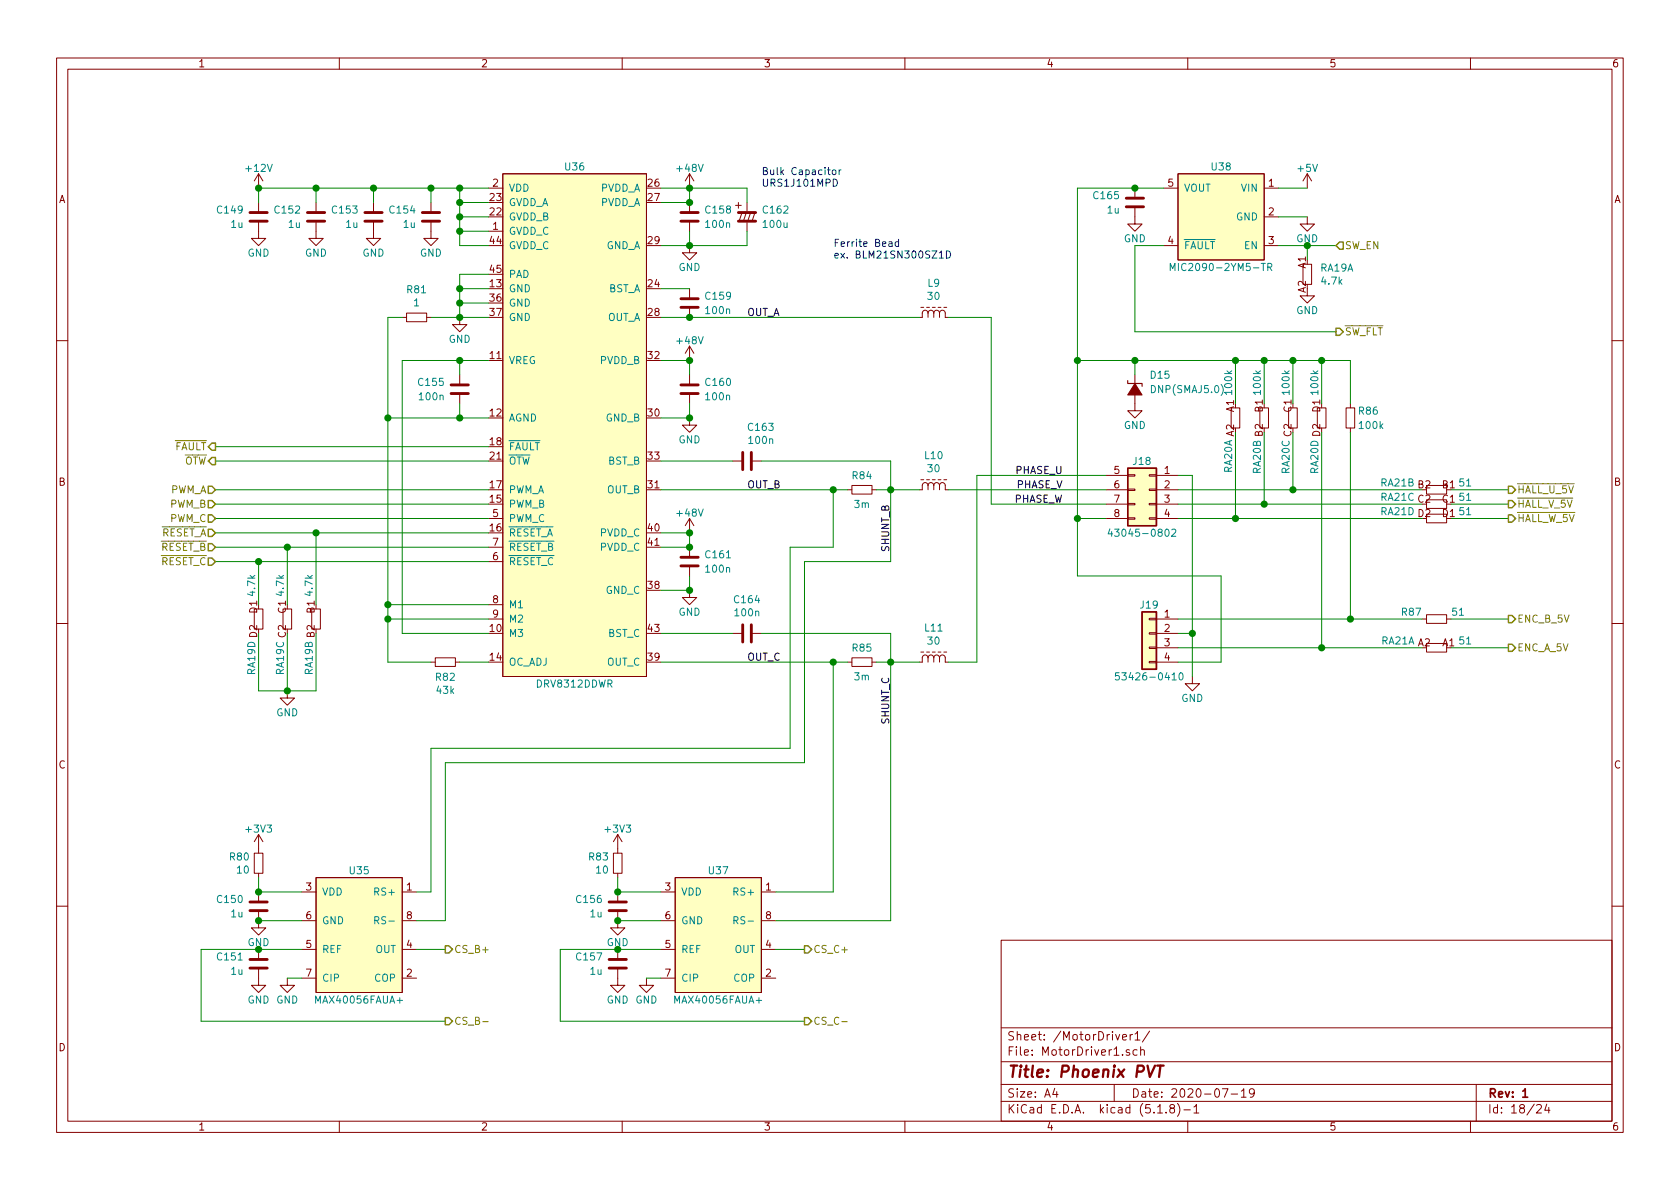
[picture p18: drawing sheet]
<svg xmlns="http://www.w3.org/2000/svg" width="297mm" height="210mm" viewBox="0 0 297 210" stroke-linecap="round" stroke-linejoin="round" font-family="sans-serif">
<defs><g id="words">
<text font-size="2.8" fill="#840000" x="178" y="190.5">Title: Phoenix PVT</text>
<g font-size="2.1" fill="#840000">
<text x="178" y="184">Sheet: /MotorDriver1/</text>
<text x="178" y="186.7">File: MotorDriver1.sch</text>
<text x="178" y="196.9">KiCad E.D.A. kicad (5.1.8)-1</text>
<text x="178" y="194.1">Size: A4</text>
<text x="200" y="194.1">Date: 2020-07-19</text>
<text x="263" y="194.1">Rev: 1</text>
<text x="263" y="196.9">Id: 18/24</text>
</g>
<g font-size="1.8" fill="#840000">
<text x="35" y="11.9">1</text>
<text x="85" y="11.9">2</text>
<text x="135" y="11.9">3</text>
<text x="185" y="11.9">4</text>
<text x="235" y="11.9">5</text>
<text x="285" y="11.9">6</text>
<text x="10.4" y="35.9">A</text>
<text x="86.7" y="35.6">23</text>
<text x="87.1" y="33">2</text>
<text x="114.6" y="33">26</text>
<text x="114.6" y="35.6">27</text>
<text x="206.5" y="33">5</text>
<text x="224.3" y="33">1</text>
<text x="285.4" y="35.9">A</text>
<text x="86.7" y="38.1">22</text>
<text x="87.1" y="40.6">1</text>
<text x="224.3" y="38.1">2</text>
<text x="86.7" y="43.2">44</text>
<text x="114.6" y="43.2">29</text>
<text x="206.5" y="43.2">4</text>
<text x="224.3" y="43.2">3</text>
<text x="230.9" y="47.5" transform="rotate(-90 230.9 47.5)">A1</text>
<text x="86.7" y="50.8">13</text>
<text x="86.7" y="53.3">36</text>
<text x="86.7" y="48.3">45</text>
<text x="114.6" y="50.8">24</text>
<text x="230.9" y="51.8" transform="rotate(-90 230.9 51.8)">A2</text>
<text x="86.7" y="55.9">37</text>
<text x="114.6" y="55.9">28</text>
<text x="86.7" y="63.5">11</text>
<text x="114.6" y="63.5">32</text>
<text x="86.7" y="73.7">12</text>
<text x="114.6" y="73.7">30</text>
<text x="218.2" y="72.9" transform="rotate(-90 218.2 72.9)">A1</text>
<text x="223.3" y="72.9" transform="rotate(-90 223.3 72.9)">B1</text>
<text x="228.3" y="72.9" transform="rotate(-90 228.3 72.9)">C1</text>
<text x="233.4" y="72.9" transform="rotate(-90 233.4 72.9)">D1</text>
<text x="86.7" y="78.7">18</text>
<text x="86.7" y="81.3">21</text>
<text x="114.6" y="81.3">33</text>
<text x="197" y="83.8">5</text>
<text x="205.9" y="83.8">1</text>
<text x="10.4" y="85.9">B</text>
<text x="86.7" y="88.9">15</text>
<text x="86.7" y="86.4">17</text>
<text x="114.6" y="86.4">31</text>
<text x="197" y="86.4">6</text>
<text x="197" y="88.9">7</text>
<text x="205.9" y="86.4">2</text>
<text x="205.9" y="88.9">3</text>
<text x="255" y="88.9">C1</text>
<text x="255" y="86.4">B1</text>
<text x="285.4" y="85.9">B</text>
<text x="86.7" y="94">16</text>
<text x="87.1" y="91.4">5</text>
<text x="114.6" y="94">40</text>
<text x="197" y="91.4">8</text>
<text x="205.9" y="91.4">4</text>
<text x="255" y="91.4">D1</text>
<text x="87.1" y="99.1">6</text>
<text x="87.1" y="96.5">7</text>
<text x="114.6" y="96.5">41</text>
<text x="87.1" y="106.7">8</text>
<text x="114.6" y="104.1">38</text>
<text x="45.5" y="108.4" transform="rotate(-90 45.5 108.4)">D1</text>
<text x="50.5" y="108.4" transform="rotate(-90 50.5 108.4)">C1</text>
<text x="55.6" y="108.4" transform="rotate(-90 55.6 108.4)">B1</text>
<text x="86.7" y="111.8">10</text>
<text x="87.1" y="109.2">9</text>
<text x="114.6" y="111.8">43</text>
<text x="205.9" y="109.2">1</text>
<text x="205.9" y="111.8">2</text>
<text x="86.7" y="116.8">14</text>
<text x="114.6" y="116.8">39</text>
<text x="205.9" y="114.3">3</text>
<text x="205.9" y="116.8">4</text>
<text x="255" y="114.3">A1</text>
<text x="10.4" y="135.9">C</text>
<text x="285.4" y="135.9">C</text>
<text x="54.1" y="157.5">3</text>
<text x="71.9" y="157.5">1</text>
<text x="117.6" y="157.5">3</text>
<text x="135.4" y="157.5">1</text>
<text x="54.1" y="167.6">5</text>
<text x="54.1" y="162.6">6</text>
<text x="71.9" y="167.6">4</text>
<text x="71.9" y="162.6">8</text>
<text x="117.6" y="167.6">5</text>
<text x="117.6" y="162.6">6</text>
<text x="135.4" y="167.6">4</text>
<text x="135.4" y="162.6">8</text>
<text x="54.1" y="172.7">7</text>
<text x="71.9" y="172.7">2</text>
<text x="117.6" y="172.7">7</text>
<text x="135.4" y="172.7">2</text>
<text x="10.4" y="185.9">D</text>
<text x="285.4" y="185.9">D</text>
<text x="35" y="199.9">1</text>
<text x="85" y="199.9">2</text>
<text x="135" y="199.9">3</text>
<text x="185" y="199.9">4</text>
<text x="235" y="199.9">5</text>
<text x="285" y="199.9">6</text>
</g>
<g font-size="1.8" fill="#008484">
<text x="43.6" y="30.4">+12V</text>
<text x="89.9" y="33.9">VDD</text>
<text x="100" y="30.1">U36</text>
<text x="106.1" y="33.9">PVDD_A</text>
<text x="119.8" y="30.4">+48V</text>
<text x="193.5" y="35.2">C165</text>
<text x="209.3" y="33.9">VOUT</text>
<text x="214.3" y="30.1">U38</text>
<text x="219.6" y="33.9">VIN</text>
<text x="229.5" y="30.4">+5V</text>
<text x="38.5" y="37.8">C149</text>
<text x="40.9" y="40.3">1u</text>
<text x="48.7" y="37.8">C152</text>
<text x="51.1" y="40.3">1u</text>
<text x="58.9" y="37.8">C153</text>
<text x="61.2" y="40.3">1u</text>
<text x="69" y="37.8">C154</text>
<text x="71.4" y="40.3">1u</text>
<text x="89.9" y="41.5">GVDD_C</text>
<text x="89.9" y="39">GVDD_B</text>
<text x="89.9" y="36.4">GVDD_A</text>
<text x="106.1" y="36.4">PVDD_A</text>
<text x="124.9" y="37.8">C158</text>
<text x="124.9" y="40.3">100n</text>
<text x="135" y="37.8">C162</text>
<text x="135.1" y="40.3">100u</text>
<text x="195.8" y="37.8">1u</text>
<text x="218.6" y="39">GND</text>
<text x="43.8" y="45.4">GND</text>
<text x="53.9" y="45.4">GND</text>
<text x="64.1" y="45.4">GND</text>
<text x="74.2" y="45.4">GND</text>
<text x="89.9" y="44.1">GVDD_C</text>
<text x="107.1" y="44.1">GND_A</text>
<text x="120" y="47.9">GND</text>
<text x="198.7" y="42.8">GND</text>
<text x="208.2" y="47.9">MIC2090-2YM5-TR</text>
<text x="209.3" y="44.1">FAULT</text>
<text x="220" y="44.1">EN</text>
<text x="229.2" y="42.8">GND</text>
<text x="72" y="51.9">R81</text>
<text x="89.9" y="51.7">GND</text>
<text x="89.9" y="49.1">PAD</text>
<text x="107.5" y="51.7">BST_A</text>
<text x="124.9" y="53">C159</text>
<text x="164.1" y="50.7">L9</text>
<text x="164.1" y="53">30</text>
<text x="233.5" y="48">RA19A</text>
<text x="233.8" y="50.3">4.7k</text>
<text x="73.2" y="54.2">1</text>
<text x="89.9" y="54.2">GND</text>
<text x="89.9" y="56.8">GND</text>
<text x="107.3" y="56.8">OUT_A</text>
<text x="124.9" y="55.5">100n</text>
<text x="229.2" y="55.5">GND</text>
<text x="79.3" y="60.6">GND</text>
<text x="89.9" y="64.4">VREG</text>
<text x="106.1" y="64.4">PVDD_B</text>
<text x="119.8" y="60.9">+48V</text>
<text x="74.1" y="68.2">C155</text>
<text x="74.3" y="70.8">100n</text>
<text x="124.9" y="68.2">C160</text>
<text x="124.9" y="70.8">100n</text>
<text x="203.5" y="67">D15</text>
<text x="203.8" y="69.5">DNP(SMAJ5.0)</text>
<text x="217.9" y="69.6" transform="rotate(-90 217.9 69.6)">100k</text>
<text x="222.9" y="69.6" transform="rotate(-90 222.9 69.6)">100k</text>
<text x="228" y="69.6" transform="rotate(-90 228 69.6)">100k</text>
<text x="233.1" y="69.6" transform="rotate(-90 233.1 69.6)">100k</text>
<text x="89.9" y="74.5">AGND</text>
<text x="107.1" y="74.5">GND_B</text>
<text x="132.4" y="76.2">C163</text>
<text x="198.7" y="75.9">GND</text>
<text x="240.3" y="73.3">R86</text>
<text x="240.5" y="75.9">100k</text>
<text x="89.9" y="79.6">FAULT</text>
<text x="89.9" y="82.2">OTW</text>
<text x="107.5" y="82.2">BST_B</text>
<text x="120" y="78.4">GND</text>
<text x="132.5" y="78.5">100n</text>
<text x="163.6" y="81.2">L10</text>
<text x="164.1" y="83.5">30</text>
<text x="200.4" y="82.2">J18</text>
<text x="217.9" y="83.6" transform="rotate(-90 217.9 83.6)">RA20A A2</text>
<text x="222.9" y="83.7" transform="rotate(-90 222.9 83.7)">RA20B B2</text>
<text x="228" y="83.7" transform="rotate(-90 228 83.7)">RA20C C2</text>
<text x="233.1" y="83.7" transform="rotate(-90 233.1 83.7)">RA20D D2</text>
<text x="89.9" y="89.8">PWM_B</text>
<text x="89.9" y="87.2">PWM_A</text>
<text x="107.3" y="87.2">OUT_B</text>
<text x="150.8" y="84.8">R84</text>
<text x="151.1" y="89.8">3m</text>
<text x="244.2" y="88.6">RA21C C2</text>
<text x="244.2" y="86">RA21B B2</text>
<text x="258.1" y="88.6">51</text>
<text x="258.1" y="86">51</text>
<text x="89.9" y="94.9">RESET_A</text>
<text x="89.9" y="92.3">PWM_C</text>
<text x="106.1" y="94.9">PVDD_C</text>
<text x="119.8" y="91.4">+48V</text>
<text x="197.2" y="94.9">43045-0802</text>
<text x="244.2" y="91.1">RA21D D2</text>
<text x="258.1" y="91.1">51</text>
<text x="89.9" y="99.9">RESET_C</text>
<text x="89.9" y="97.4">RESET_B</text>
<text x="106.1" y="97.4">PVDD_C</text>
<text x="124.9" y="98.7">C161</text>
<text x="124.9" y="101.3">100n</text>
<text x="45.1" y="105.3" transform="rotate(-90 45.1 105.3)">4.7k</text>
<text x="50.2" y="105.3" transform="rotate(-90 50.2 105.3)">4.7k</text>
<text x="55.3" y="105.3" transform="rotate(-90 55.3 105.3)">4.7k</text>
<text x="89.9" y="107.6">M1</text>
<text x="107.1" y="105">GND_C</text>
<text x="129.9" y="106.7">C164</text>
<text x="201.7" y="107.6">J19</text>
<text x="89.9" y="112.6">M3</text>
<text x="89.9" y="110.1">M2</text>
<text x="107.5" y="112.6">BST_C</text>
<text x="120" y="108.9">GND</text>
<text x="130.1" y="109">100n</text>
<text x="163.6" y="111.7">L11</text>
<text x="164.1" y="114">30</text>
<text x="244.3" y="114">RA21A A2</text>
<text x="247.9" y="108.9">R87</text>
<text x="256.8" y="108.9">51</text>
<text x="258.1" y="114">51</text>
<text x="45.1" y="119.3" transform="rotate(-90 45.1 119.3)">RA19D D2</text>
<text x="50.2" y="119.3" transform="rotate(-90 50.2 119.3)">RA19C C2</text>
<text x="55.3" y="119.3" transform="rotate(-90 55.3 119.3)">RA19B B2</text>
<text x="89.9" y="117.7">OC_ADJ</text>
<text x="107.3" y="117.7">OUT_C</text>
<text x="150.8" y="115.2">R85</text>
<text x="77.1" y="120.4">R82</text>
<text x="77.3" y="122.7">43k</text>
<text x="95" y="121.6">DRV8312DDWR</text>
<text x="151.1" y="120.3">3m</text>
<text x="198.5" y="120.3">53426-0410</text>
<text x="208.9" y="124.1">GND</text>
<text x="48.8" y="126.7">GND</text>
<text x="43.6" y="147.2">+3V3</text>
<text x="107.1" y="147.2">+3V3</text>
<text x="40.7" y="152.2">R80</text>
<text x="42" y="154.5">10</text>
<text x="61.9" y="154.6">U35</text>
<text x="104.2" y="152.2">R83</text>
<text x="105.5" y="154.5">10</text>
<text x="125.4" y="154.6">U37</text>
<text x="38.5" y="159.7">C150</text>
<text x="56.9" y="158.4">VDD</text>
<text x="66.6" y="158.4">RS+</text>
<text x="102" y="159.7">C156</text>
<text x="120.4" y="158.4">VDD</text>
<text x="130.1" y="158.4">RS+</text>
<text x="40.9" y="162.2">1u</text>
<text x="43.8" y="167.3">GND</text>
<text x="56.9" y="163.4">GND</text>
<text x="67.1" y="163.4">RS-</text>
<text x="104.4" y="162.2">1u</text>
<text x="107.3" y="167.3">GND</text>
<text x="120.4" y="163.4">GND</text>
<text x="130.6" y="163.4">RS-</text>
<text x="38.5" y="169.8">C151</text>
<text x="40.9" y="172.4">1u</text>
<text x="56.9" y="168.5">REF</text>
<text x="56.9" y="173.6">CIP</text>
<text x="66.3" y="173.6">COP</text>
<text x="66.4" y="168.5">OUT</text>
<text x="102" y="169.8">C157</text>
<text x="104.4" y="172.4">1u</text>
<text x="120.4" y="168.5">REF</text>
<text x="120.4" y="173.6">CIP</text>
<text x="129.8" y="173.6">COP</text>
<text x="129.9" y="168.5">OUT</text>
<text x="43.8" y="177.5">GND GND</text>
<text x="56.1" y="177.5">MAX40056FAUA+</text>
<text x="107.3" y="177.5">GND GND</text>
<text x="119.6" y="177.5">MAX40056FAUA+</text>
</g>
<g font-size="1.8" fill="#0000c2">
<text x="134.6" y="31">Bulk Capacitor</text>
<text x="134.6" y="33">URS1J101MPD</text>
<text x="147.3" y="43.7">Ferrite Bead</text>
<text x="147.3" y="45.7">ex. BLM21SN300SZ1D</text>
</g>
<g font-size="1.8" fill="#848400">
<text x="237.7" y="44.1">SW_EN</text>
<text x="237.7" y="59.3">SW_FLT</text>
<text x="30.8" y="79.6">FAULT</text>
<text x="32.5" y="82.2">OTW</text>
<text x="30" y="87.2">PWM_A</text>
<text x="30" y="89.8">PWM_B</text>
<text x="268.2" y="87.2">HALL_U_5V</text>
<text x="268.2" y="89.8">HALL_V_5V</text>
<text x="28.4" y="94.9">RESET_A</text>
<text x="30" y="92.3">PWM_C</text>
<text x="268.2" y="92.3">HALL_W_5V</text>
<text x="28.4" y="97.4">RESET_B</text>
<text x="28.4" y="99.9">RESET_C</text>
<text x="268.2" y="110.1">ENC_B_5V</text>
<text x="268.2" y="115.2">ENC_A_5V</text>
<text x="80.3" y="168.5">CS_B+</text>
<text x="143.8" y="168.5">CS_C+</text>
<text x="80.3" y="181.2">CS_B-</text>
<text x="143.8" y="181.2">CS_C-</text>
</g>
<g font-size="1.8">
<text x="132.1" y="55.9">OUT_A</text>
<text x="179.6" y="83.8">PHASE_U</text>
<text x="132.1" y="86.4">OUT_B</text>
<text x="179.2" y="88.9">PHASE_W</text>
<text x="179.7" y="86.4">PHASE_V</text>
<text x="157.2" y="97.5" transform="rotate(-90 157.2 97.5)">SHUNT_B</text>
<text x="132.1" y="116.8">OUT_C</text>
<text x="157.2" y="128" transform="rotate(-90 157.2 128)">SHUNT_C</text>
</g>
</g></defs>
<g fill="none" stroke="#840000" stroke-width=".18">
<path d="M10 10.3h277v189.9h-277zM12 12.2h273v186.1h-273zM60 10.3v1.9M110 10.3v1.9M160 10.3v1.9M210 10.3v1.9M260 10.3v1.9M45.7 39.1v3.1h1.3l-1.3 1.2-1.3-1.2h1.3M45.7 30.7v2.6M45.7 35.8v1.8M45.7 30.7l-.7 1.3M45.7 30.7l.8 1.3"/>
<path d="M55.9 39.1v3.1h1.2l-1.2 1.2-1.3-1.2h1.3M55.9 35.8v1.8M66 39.1v3.1h1.3l-1.3 1.2-1.2-1.2h1.2M66 35.8v1.8M76.2 39.1v3.1h1.3l-1.3 1.2-1.3-1.2h1.3M76.2 35.8v1.8M86.4 33.3h2.5M88.9 30.7h25.4v88.9h-25.4zM121.9 30.7v2.6M121.9 35.8v1.8M121.9 39.1v1.8M121.9 30.7l-.7 1.3"/>
<path d="M121.9 30.7l.8 1.3M130 36.3h1.1M130.6 35.8v1M131.2 37.6l-.5 1.5M132 37.6l-.6 1.5M132.1 35.8v1.5M132.1 39.4v1.5M132.7 37.6l-.5 1.5M133.5 37.6l-.5 1.5M200.7 36.6v3h1.2l-1.2 1.3-1.3-1.3h1.3M200.7 33.3v1.7M205.7 33.3h2.6"/>
<path d="M208.3 30.7h15.2v15.3h-15.2zM223.5 33.3h2.6M223.5 38.3h2.6M231.1 38.3v1.3h1.3l-1.3 1.3-1.2-1.3h1.2M231.1 30.7l-.7 1.3M231.1 30.7v2.6M231.1 30.7l.8 1.3M71.1 56.1h.8M71.9 55.4h3.5v1.5h-3.5zM75.4 56.1h.8M81.3 56.1v1.3h1.2l-1.2 1.3-1.3-1.3h1.3M86.4 40.9h2.5"/>
<path d="M121.9 43.4v1.3h1.3l-1.3 1.3-1.3-1.3h1.3M121.9 51v1.8M121.9 54.4v1.7M162.8 54.4h.5M163.8 54.4h.5M164.1 55.4l.1-.4 .3-.1 .4 .1 .2 .4M164.1 55.4l-.2-.4-.5-.1-.3 .3v.9h-.5M164.1 55.4v.7M164.8 54.4h.6M165.1 55.4l.1-.4 .3-.1 .4 .1 .2 .4M165.1 55.4v.7M165.9 54.4h.5"/>
<path d="M166.1 55.4l.2-.4 .5-.1 .3 .4v.8h.5M166.1 55.4v.7M166.9 54.4h.5M205.7 43.4h2.6M223.5 43.4h2.6M230.4 46.7h1.5v3.6h-1.5zM231.1 51v1.3h1.3l-1.3 1.3-1.2-1.3h1.2M10 60.2h2M81.3 66.3v1.8M81.3 69.6v1.8M121.9 73.9v1.3h1.3l-1.3 1.2-1.3-1.2h1.3M121.9 61.2v2.5"/>
<path d="M121.9 66.3v1.8M121.9 69.6v1.8M121.9 61.2l-.7 1.3M121.9 61.2l.8 1.3M200.7 69.8v2.8h1.2l-1.2 1.3-1.3-1.3h1.3M200.7 66.3v1.5M217.7 72.1h1.5v3.6h-1.5zM222.8 72.1h1.5v3.6h-1.5zM227.8 72.1h1.6v3.6h-1.6zM232.9 72.1h1.5v3.6h-1.5zM238 72.1h1.5v3.6h-1.5zM238.8 71.4v.7"/>
<path d="M238.8 75.7v.7M285 60.2h2M86.4 91.7h2.5M86.4 99.3h2.5M86.4 96.8h2.5M121.9 91.7v2.5M121.9 96.8v1.7M121.9 91.7l-.7 1.3M121.9 91.7l.8 1.3M129.5 81.5h1.8M132.8 81.5h1.8M149.9 86.6h.7"/>
<path d="M150.6 85.8h3.6v1.6h-3.6zM154.2 86.6h.7M162.8 84.8h.5M163.8 84.8h.5M164.1 85.8l.1-.3 .3-.2 .4 .2 .2 .3M164.1 85.8l-.2-.3-.5-.1-.3 .3v.9h-.5M164.1 85.8v.8M164.8 84.8h.6M165.1 85.8l.1-.3 .3-.2 .4 .2 .2 .3M165.1 85.8v.8M165.9 84.8h.5M166.1 85.8l.2-.4h.5l.3 .3v.9h.5"/>
<path d="M166.1 85.8v.8M166.9 84.8h.5M195.6 86.6h3.8M195.6 84.1h3.8M195.6 89.1h3.8M195.6 91.7h3.8M199.4 91.6h1.3v.2h-1.3zM199.4 89h1.3v.3h-1.3zM199.4 83.9h1.3v.3h-1.3zM199.4 86.5h1.3v.2h-1.3zM203.2 91.6h1.3v.2h-1.3zM203.2 89h1.3v.3h-1.3z"/>
<path d="M203.2 83.9h1.3v.3h-1.3zM203.2 86.5h1.3v.2h-1.3zM204.5 86.6h3.8M204.5 84.1h3.8M204.5 89.1h3.8M204.5 91.7h3.8M252.2 88.4h3.6v1.5h-3.6zM252.2 85.8h3.6v1.6h-3.6zM252.2 90.9h3.6v1.6h-3.6zM10 110.3h2M45 107.7h1.5v3.5h-1.5zM50 107.7h1.6v3.5h-1.6z"/>
<path d="M55.1 107.7h1.5v3.5h-1.5zM76.2 117.1h.8M77 116.3h3.5v1.6h-3.5zM80.5 117.1h.8M86.4 109.5h2.5M86.4 106.9h2.5M121.9 104.4v1.3h1.3l-1.3 1.2-1.3-1.2h1.3M121.9 100.1v1.7M129.5 112h1.8M132.8 112h1.8M149.9 117.1h.7M150.6 116.3h3.6v1.6h-3.6z"/>
<path d="M154.2 117.1h.7M162.8 115.3h.5M163.8 115.3h.5M164.1 116.3l.1-.3 .3-.2 .4 .1 .2 .4M164.1 116.3l-.2-.4-.5-.1-.3 .3v1h-.5M164.1 116.3v.8M164.8 115.3h.6M165.1 116.3l.1-.3 .3-.2 .4 .1 .2 .4M165.1 116.3v.8M165.9 115.3h.5M166.1 116.3l.2-.4 .5-.1 .3 .4v.9h.5M166.1 116.3v.8"/>
<path d="M166.9 115.3h.5M203.2 117h1.3v.2h-1.3zM203.2 114.4h1.3v.3h-1.3zM203.2 109.3h1.3v.3h-1.3zM203.2 111.9h1.3v.2h-1.3zM204.5 109.5h3.8M204.5 112h3.8M204.5 114.5h3.8M204.5 117.1h3.8M210.8 119.6v1.3h-1.3l1.3 1.3 1.3-1.3h-1.3M251.5 109.5h.7M252.2 113.8h3.6v1.5h-3.6z"/>
<path d="M252.2 108.7h3.6v1.5h-3.6zM255.8 109.5h.7M285 110.3h2M50.8 122.2v1.2h-1.3l1.3 1.3 1.3-1.3h-1.3M45 150.9h1.5v3.5h-1.5zM45.7 147.6v3.3M45.7 154.4v.8M45.7 157.7v1.8M45.7 147.6l-.7 1.2M45.7 147.6l.8 1.2M53.3 157.7h2.6M55.9 155.2h15.2v20.3h-15.2z"/>
<path d="M71.1 157.7h2.6M108.5 150.9h1.5v3.5h-1.5zM109.2 147.6v3.3M109.2 154.4v.8M109.2 157.7v1.8M109.2 147.6l-.7 1.2M109.2 147.6l.8 1.2M116.8 157.7h2.6M119.4 155.2h15.2v20.3h-15.2zM134.6 157.7h2.6M10 160.2h2M45.7 171.2v3h1.3l-1.3 1.3-1.3-1.3h1.3"/>
<path d="M45.7 161v3.1h1.3l-1.3 1.2-1.3-1.2h1.3M45.7 167.9v1.8M50.8 173v1.2h1.3l-1.3 1.3-1.3-1.3h1.3M53.3 173h2.6M53.3 167.9h2.6M53.3 162.8h2.6M71.1 173h2.6M71.1 167.9h2.6M71.1 162.8h2.6M109.2 171.2v3h1.3l-1.3 1.3-1.3-1.3h1.3M109.2 161v3.1h1.3l-1.3 1.2-1.3-1.2h1.3M109.2 167.9v1.8"/>
<path d="M114.3 173v1.2h1.3l-1.3 1.3-1.3-1.3h1.3M116.8 173h2.6M116.8 167.9h2.6M116.8 162.8h2.6M134.6 173h2.6M134.6 167.9h2.6M134.6 162.8h2.6M177 166.3h108v32h-108zM285 160.2h2M60 198.3v1.9M110 198.3v1.9M160 198.3v1.9"/>
<path d="M177 194.8h108M177 191.8h108M177 187.8h108M177 181.8h108M186.5 192.5l-.4 1h1M186.8 193v1M197 191.8v3M198.5 183.4l.7-.1-.1-.3-.4-.1-.2 .2 .1 .7h.5M199.7 185.7a.37 .37 0 0 0-.6 .1l.1 .2 .5 .2 .1 .1-.3 .3-.4-.1M199.8 182.9v1M200.3 182.9l-.5 .3M200.7 182.8l.4-.4v1.5"/>
<path d="M200.7 183.9h.8M201 185.7l-.4-.1-.3 .3 .1 .6 .2 .1 .4-.1M201.7 185.7h.1a.37 .37 0 0 1 .5 .1v.8M201.7 185.1v1.5M203.3 182.3l-1.3 2M204.7 196.8h.8M206.2 196.7v.1M207.1 196l-.3-.3 .2-.3a.48 .48 0 0 1 .6 .1l-.1 .4a.52 .52 0 0 0-.6 .2 .52 .52 0 0 0 .1 .6l.4 .1 .2-.1 .1-.4-.3-.3M208.2 195.1a1.71 1.71 0 0 1 0 2.3M209.3 196.3h1.2M210 198.3v1.9M211.1 195.8l.4-.5v1.5"/>
<path d="M211.1 196.8h.9M216.1 192.5h1l-.6 1.5M217.7 193.5h1.1M219.5 193l.4-.5v1.5M219.5 194h.8M221.8 193.2l-.3 .3h-.3l-.3-.3v-.4l.2-.2 .4-.1 .2 .2a1.13 1.13 0 0 1-.2 1.2l-.4 .1M260 198.3v1.9M261 191.8v6.5M271.7 195.5l.2-.2h.4l.2 .5-.9 1h.9M273.5 195.2l-.4 1.1h.9M273.8 195.8v1"/>
</g>
<path d="M269.2 193l.5-.5v1.5M269.2 194h.9" fill="none" stroke="#840000" stroke-width=".3"/>
<path d="M202.9 188.4l.4 2 .9-2M204.6 188.4h1.1M205.2 188.4l-.3 2" fill="none" stroke="#840000" stroke-width=".41"/>
<g fill="none" stroke="#840000" stroke-width=".51">
<path d="M44.2 39.1h3M44.2 37.6h3M54.4 39.1h3M54.4 37.6h3M64.5 39.1h3.1M64.5 37.6h3.1M74.7 39.1h3M74.7 37.6h3M120.4 39.1h3M120.4 37.6h3M130.6 39.1h3M130.6 37.6h3"/>
<path d="M199.1 36.6h3.1M199.1 35h3.1M120.4 54.4h3M120.4 52.8h3M79.8 69.6h3M79.8 68.1h3M120.4 69.6h3M120.4 68.1h3M120.4 98.5h3M131.3 80v3.1M132.8 80v3.1M120.4 100.1h3"/>
<path d="M131.3 110.5v3M132.8 110.5v3M44.2 159.5h3M107.7 159.5h3M44.2 161h3M44.2 171.2h3M44.2 169.7h3M107.7 161h3M107.7 171.2h3M107.7 169.7h3"/>
</g>
<g fill="#ffffc2" stroke="#ffffc2" stroke-width=".18">
<path d="M201.9 108.2h2.6v10.2h-2.6z"/>
<path d="M55.9 155.2h15.2v20.3h-15.2z"/>
<path d="M119.4 155.2h15.2v20.3h-15.2z"/>
<path d="M199.4 82.8h5.1v10.2h-5.1z"/>
<path d="M88.9 30.7h25.4v88.9h-25.4z"/>
<path d="M208.3 30.7h15.2v15.3h-15.2z"/>
</g>
<path d="M199.4 82.8h5.1v10.2h-5.1zM201.9 108.2h2.6v10.2h-2.6z" fill="none" stroke="#840000" stroke-width=".25"/>
<g fill="none" stroke="#008484" stroke-width=".18">
<path d="M206.9 47.8v-1.2l.4 .9 .4-.9v1.2M224.2 47.2h.6v-.5l-.2-.1h-.4v1.2M224.5 47.2l.4 .6M196.2 93.5l-.3 .9h.8M196.5 94v.8M207.2 93.7l.5-.1 .2 .3-.1 .2-.7 .7h.8M197.9 119h-.6l-.1 .6 .2-.1h.4l.1 .6-.2 .1-.5-.1M208.6 119.1l.2-.1a.69 .69 0 0 1 .4 .6 .69 .69 0 0 1-.4 .6l-.2-.1-.1-.3zM66.3 162.8l.6-.1v-.5l-.1-.1h-.5v1.3M66.6 162.8l.4 .6M70.2 176.9h1M129.8 162.8l.6-.1v-.5l-.1-.1h-.5v1.3"/>
<path d="M130.1 162.8l.4 .6M133.7 176.9h1"/>
</g>
<path d="M200.7 67.8l1.2 2h-2.5z" fill="#840000" stroke="#840000" stroke-width=".18"/>
<path d="M199.4 67.3v.5h2.5v.5" fill="none" stroke="#840000" stroke-width=".2"/>
<g fill="none" stroke="#008400" stroke-width=".18">
<path d="M55.9 33.3v2.5M66 33.3v2.5M76.2 33.3v2.5M81.3 33.3v10.1h5.1M81.3 38.3h5.1M81.3 35.8h5.1M86.4 33.3h-40.7v2.5M116.8 33.3h15.3v2.5M121.9 33.3v2.5h-5.1M205.7 33.3h-15.2v68.5h25.4v15.3h-7.6M226.1 33.3h5M226.1 38.3h5"/>
<path d="M71.1 56.1h-2.5v61h7.6M76.2 56.1h10.2M81.3 51h5.1M81.3 53.6h5.1M81.3 40.9h5.1M86.4 48.5h-5.1v7.6M116.8 56.1h45.8M116.8 51h5.1M121.9 40.9v2.5M132.1 40.9v2.5h-15.3M167.6 56.1h7.7v33h20.3M205.7 43.4h-5v15.3h35.5"/>
<path d="M226.1 43.4h10.1M231.1 43.4v2.6M38.1 79h48.3M68.6 73.9h17.8M81.3 63.7v2.6M81.3 71.4v2.5M86.4 63.7h-15.3v48.3h15.3M116.8 63.7h5.1v2.6M121.9 71.4v2.5h-5.1M190.5 63.7h48.3v7.7M200.7 63.7v2.6M218.4 63.7v7.7"/>
<path d="M218.4 76.4v15.3M223.5 63.7v7.7M223.5 76.4v12.7M228.6 63.7v7.7M228.6 76.4v10.2M233.7 63.7v7.7M233.7 76.4v38.1M238.8 76.4v33.1M38.1 86.6h48.3M38.1 96.8h48.3M38.1 91.7h48.3M38.1 89.1h48.3"/>
<path d="M38.1 81.5h48.3M38.1 99.3h48.3M38.1 94.2h48.3M45.7 99.3v7.6M50.8 96.8v10.1M55.9 94.2v12.7M116.8 86.6h33.1M116.8 94.2h5.1v2.6h-5.1M116.8 81.5h12.7M134.6 81.5h22.9v17.8h-15.3v35.6h-63.5v27.9h-5M147.3 86.6v10.2h-7.6v35.5h-63.5v25.4h-2.5M154.9 86.6h7.7"/>
<path d="M167.6 86.6h28M190.5 91.7h5.1M195.6 84.1h-22.9v33h-5.1M208.3 86.6h43.2M208.3 91.7h43.2M208.3 84.1h2.5v35.5M208.3 89.1h43.2M256.5 86.6h10.2M256.5 91.7h10.2M256.5 89.1h10.2M45.7 112v10.2h10.2v-10.2M50.8 112v10.2"/>
<path d="M68.6 109.5h17.8M68.6 106.9h17.8M81.3 117.1h5.1M116.8 112h12.7M116.8 117.1h33.1M121.9 101.8v2.6h-5.1M134.6 112h22.9v50.8h-20.3M147.3 117.1v40.6h-10.1M154.9 117.1h7.7M208.3 114.5h43.2M208.3 109.5h43.2M208.3 112h2.5"/>
<path d="M256.5 114.5h10.2M256.5 109.5h10.2M45.7 155.2v2.5h7.6M109.2 155.2v2.5h7.6M45.7 162.8h7.6M50.8 173h2.5M53.3 167.9h-17.7v12.7h43.1M73.7 167.9h5M109.2 162.8h7.6M114.3 173h2.5M116.8 167.9h-17.7v12.7h43.1M137.2 167.9h5"/>
</g>
<g fill="none" stroke="#848400" stroke-width=".25">
<path d="M236.2 58h.7l.6 .7-.6 .6h-.7zM236.9 42.8h.6v1.3h-.6l-.7-.7zM37.5 78.4h.6v1.2h-.6l-.7-.6zM36.8 86h.7l.6 .6-.6 .6h-.7zM36.8 96.1h.7l.6 .7-.6 .6h-.7zM36.8 98.7h.7l.6 .6-.6 .6h-.7zM36.8 93.6h.7l.6 .6-.6 .7h-.7zM36.8 91.1h.7l.6 .6-.6 .6h-.7zM36.8 88.5h.7l.6 .6-.6 .7h-.7zM37.5 80.9h.6v1.3h-.6l-.7-.7zM266.7 86h.6l.7 .6-.7 .6h-.6zM266.7 88.5h.6l.7 .6-.7 .7h-.6z"/>
<path d="M266.7 91.1h.6l.7 .6-.7 .6h-.6zM266.7 113.9h.6l.7 .6-.7 .7h-.6zM266.7 108.8h.6l.7 .7-.7 .6h-.6zM78.7 167.3h.7l.6 .6-.6 .6h-.7zM78.7 180h.7l.6 .6-.6 .6h-.7zM142.2 167.3h.7l.6 .6-.6 .6h-.7zM142.2 180h.7l.6 .6-.6 .6h-.7z"/>
</g>
<path d="M85.3 180.7h1M148.8 180.7h1" fill="none" stroke="#848400" stroke-width=".18"/>
<g fill="none" stroke="#0000c2" stroke-width=".18">
<path d="M146.3 30h.5M146.5 29.6v1.1l.3 .2M147.2 30.2l.2-.2 .4 .2v.5l-.1 .1-.3 .1-.2-.1zM147.3 31.7a.64 .64 0 0 1 .8 .6 .64 .64 0 0 1-.8 .6zM148.4 30v.9M148.7 30l-.2 .1-.1 .2M157.2 42.8h.5v.8M157.7 43l-.4 .1-.2 .2 .1 .2h.5M158.9 42.8l-.4-.1-.2 .3 .1 .5h.5M158.9 42.3v1.3M166.1 44.7l.3-.3v1.2M166.1 45.6h.7"/>
<path d="M167.3 44.4a.64 .64 0 0 1 .8 .6 .64 .64 0 0 1-.8 .6z"/>
</g>
<g fill="#008400" stroke="#008400" stroke-width=".25">
<circle cx="121.9" cy="33.3" r=".51"/>
<circle cx="238.8" cy="109.5" r=".51"/>
<circle cx="50.8" cy="122.2" r=".51"/>
<circle cx="233.7" cy="114.5" r=".51"/>
<circle cx="121.9" cy="56.1" r=".51"/>
<circle cx="55.9" cy="94.2" r=".51"/>
<circle cx="50.8" cy="96.8" r=".51"/>
<circle cx="45.7" cy="99.3" r=".51"/>
<circle cx="121.9" cy="35.8" r=".51"/>
<circle cx="121.9" cy="94.2" r=".51"/>
<circle cx="200.7" cy="63.7" r=".51"/>
<circle cx="121.9" cy="43.4" r=".51"/>
<circle cx="233.7" cy="63.7" r=".51"/>
<circle cx="81.3" cy="51" r=".51"/>
<circle cx="45.7" cy="157.7" r=".51"/>
<circle cx="81.3" cy="73.9" r=".51"/>
<circle cx="81.3" cy="63.7" r=".51"/>
<circle cx="68.6" cy="73.9" r=".51"/>
<circle cx="68.6" cy="109.5" r=".51"/>
<circle cx="68.6" cy="106.9" r=".51"/>
<circle cx="223.5" cy="89.1" r=".51"/>
<circle cx="228.6" cy="86.6" r=".51"/>
<circle cx="218.4" cy="91.7" r=".51"/>
<circle cx="45.7" cy="162.8" r=".51"/>
<circle cx="190.5" cy="91.7" r=".51"/>
<circle cx="210.8" cy="112" r=".51"/>
<circle cx="45.7" cy="167.9" r=".51"/>
<circle cx="109.2" cy="162.8" r=".51"/>
<circle cx="109.2" cy="157.7" r=".51"/>
<circle cx="109.2" cy="167.9" r=".51"/>
<circle cx="147.3" cy="117.1" r=".51"/>
<circle cx="157.5" cy="117.1" r=".51"/>
<circle cx="147.3" cy="86.6" r=".51"/>
<circle cx="157.5" cy="86.6" r=".51"/>
<circle cx="200.7" cy="33.3" r=".51"/>
<circle cx="121.9" cy="73.9" r=".51"/>
<circle cx="231.1" cy="43.4" r=".51"/>
<circle cx="121.9" cy="96.8" r=".51"/>
<circle cx="121.9" cy="104.4" r=".51"/>
<circle cx="81.3" cy="35.8" r=".51"/>
<circle cx="81.3" cy="38.3" r=".51"/>
<circle cx="81.3" cy="40.9" r=".51"/>
<circle cx="81.3" cy="33.3" r=".51"/>
<circle cx="45.7" cy="33.3" r=".51"/>
<circle cx="121.9" cy="63.7" r=".51"/>
<circle cx="228.6" cy="63.7" r=".51"/>
<circle cx="55.9" cy="33.3" r=".51"/>
<circle cx="223.5" cy="63.7" r=".51"/>
<circle cx="66" cy="33.3" r=".51"/>
<circle cx="218.4" cy="63.7" r=".51"/>
<circle cx="190.5" cy="63.7" r=".51"/>
<circle cx="76.2" cy="33.3" r=".51"/>
<circle cx="81.3" cy="53.6" r=".51"/>
<circle cx="81.3" cy="56.1" r=".51"/>
</g>
<use href="#words"/>
</svg>
